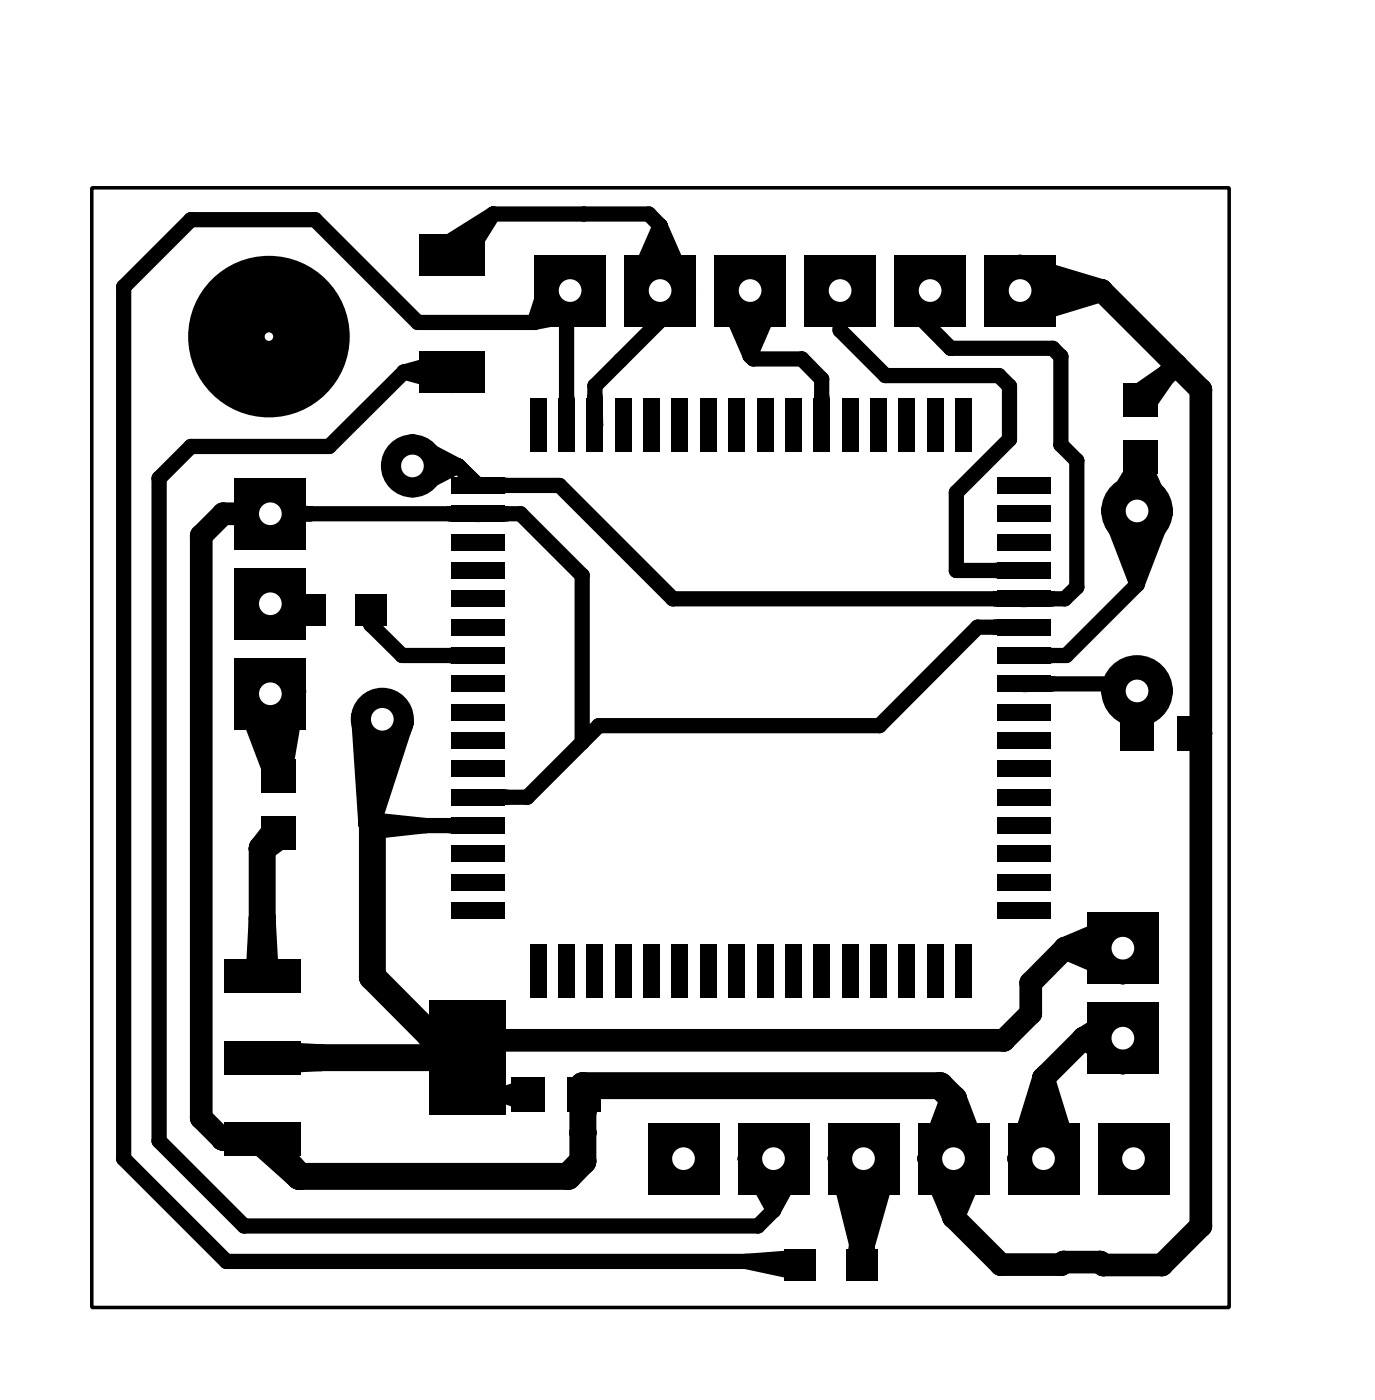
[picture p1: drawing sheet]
<svg xmlns="http://www.w3.org/2000/svg" width="39mm" height="40mm" viewBox="0 0 39 40" stroke-linecap="round" stroke-linejoin="round" font-family="sans-serif">
<g fill="none" stroke="#000" stroke-width=".43">
<path d="M7.5 14.5h7.2l1.7 1.7v4.7M7.5 14.4l1.3 .1-1.3 .1zM7.6 17l.2 .2M7.8 16.2l.9 1-1.2 .6zM7.8 17.2h.9M7.8 17.2l.9-.2v.4zM10.2 17.2h.5l-.2 .4zM10.5 17.6l.8 .9h2.2M10.5 17.2v.4M11.4 10.5l-2.1 2.1h-3.9l-.9 .9v18.7l2.4 2.4h14.5l.4-.4M11.4 10.5h1.4M11.4 10.5l1.4-.4v.8z"/>
<path d="M11.6 13.1h1.3M11.6 12.5l1.3 .6-1.3 .7zM12.7 18.5h.8zM12.9 13.1l.6 .6M13.5 13.7h.8zM13.5 14.5h.1M13.5 14.5h-.8h.8M13.5 14.5h.8h-.8M13.9 6l-1.1 1.2M13.9 6h4.4l.3 .4M13.9 6l-.9 1.5-.2-.3M13.9 6l-1.4 .9 .3 .3"/>
<path d="M15.1 9.1h-3.3l-2.9-2.9h-3.5l-1.9 1.9v24.6l2.9 2.9h16.1l.1 .1M16 11.2v.8zM16.1 8.2v.8l-.1 .1v2.9M16.1 8.2l-1 .9M16.1 8.2l-.5-.6-.5 1.5M16.1 8.2l.5 .6-1.5 .3M16.8 11.2v.8zM18.6 6.4v2.6l-1.8 1.9v1.1M18.6 6.4l.8 1.8h-1.6zM20.4 8.2h1.6l-.8 1.8zM21.2 10l.1 .1h1.3l.6 .6v1.3M21.2 8.2v1.8"/>
<path d="M23.2 11.2v.8zM23.7 8.4l.5 .5M23.7 8.2v1.1l1.3 1.3h3.2l.3 .3v1.5l-1.5 1.5v2.2h1.9M26.2 8.2v.4l-.3 .3 .9 .9h2.9l.2 .3v2.4l.5 .5v3.6l-.4 .3h-11l-3.2-3.2h-2.3M28.1 16.1h.8zM28.1 17.7h.8zM28.9 19.3h3l.2 .2M28.9 17.7h-1.3l-2.8 2.8h-7.9l-2 2h-1.4M28.9 16.9h.1M28.9 18.5h.8zM28.9 19.3h.8zM28.9 16.9h.8h-.8"/>
<path d="M28.9 16.9h-.8h.8M31.3 19.5h1.6l-.8 1.2zM31.3 14.4h1.6l-.8 2.1zM31.9 12.9h.6l-.3 1.4zM32 11.1l1.2-.8-.8 1.2zM32.1 16.5l-2 2h-1.2M32.1 14.4v2.1M32.1 19.5v1.2M32.1 19.5l.2 1.2h-.5zM32.2 12.9v1.4M32.2 14.3l-.1 .1M32.2 12.9l.7 1.6-.8-.1"/>
<path d="M32.2 12.9l-.9 1.5h.8M33.1 10.2l.2 .2-1 .8zM33.2 10.3l-1 1M10.4 23.2v.1h3.1M10.4 23.2l.1 .1M10.5 23.1l1.5 .2-1.5 .2zM10.5 23.2h-.1M12.7 23.3h.8zM13.1 29.9l.1-.1 .1 .1zM13.2 29.9l.1-.1h-.2l1 1.1M13.2 29.8v.1M13.3 29.9l.8 .9-1-.8 .1-.1"/>
<path d="M13.5 22.5h.8zM14.1 30.9h.8M14.1 30.9l.8-.3v.6zM16.2 30.9h.5l-.2 1zM16.5 30.9v1M16.5 31.9l-.1 .1M16.5 30.9l.1 1.1h-.2M16.5 30.9l-.2 1.1h.1M21 32.7h1.6l-.8 1.5zM21 35.6l1.6-.1v.4zM21.8 32.7v1.5M24.3 34.1l.2 1.6h-.4z"/>
<path d="M24.4 32.7l-.1 3M24.4 32.7h-.8l.7 3M24.4 32.7h.8l-.9 3M33.7 20.7h.2M33.7 20.7l.2-.1v.2z"/>
</g>
<g fill="#000">
<path d="M7.5 14.4l1.3 .1-1.3 .1z" fill-rule="evenodd"/>
<path d="M7 19.6l1.3-.1-.5 2.4z" fill-rule="evenodd"/>
<path d="M7.8 16.2l.9 1-1.2 .6z" fill-rule="evenodd"/>
<path d="M7.8 17.2l.9-.2v.4z" fill-rule="evenodd"/>
<path d="M10.2 17.2h.5l-.2 .4z" fill-rule="evenodd"/>
<path d="M11.6 12.5l1.3 .6-1.3 .7z" fill-rule="evenodd"/>
<path d="M11.4 10.5l1.4-.4v.8z" fill-rule="evenodd"/>
<path d="M12.5 6.9l1.4-.9-.9 1.5z" fill-rule="evenodd"/>
<path d="M12.7 18.5h.8z" fill-rule="evenodd"/>
<path d="M12.7 14.5h.8z" fill-rule="evenodd"/>
<path d="M13.5 14.5h.8z" fill-rule="evenodd"/>
<path d="M13.5 13.7h.8z" fill-rule="evenodd"/>
<path d="M12.9 13.1l.6 .6z" fill-rule="evenodd"/>
<path d="M16 11.2v.8z" fill-rule="evenodd"/>
<path d="M15.6 7.6l1 1.2-1.5 .3z" fill-rule="evenodd"/>
<path d="M16.8 11.2v.8z" fill-rule="evenodd"/>
<path d="M18.6 6.4l.8 1.8h-1.6z" fill-rule="evenodd"/>
<path d="M20.4 8.2h1.6l-.8 1.8z" fill-rule="evenodd"/>
<path d="M23.2 11.2v.8z" fill-rule="evenodd"/>
<path d="M28.8 7.5l2.3 .7-2.3 .7z" fill-rule="evenodd"/>
<path d="M28.1 16.1h.8z" fill-rule="evenodd"/>
<path d="M28.9 16.9h.8z" fill-rule="evenodd"/>
<path d="M28.1 16.9h.8z" fill-rule="evenodd"/>
<path d="M28.1 17.7h.8z" fill-rule="evenodd"/>
<path d="M28.9 18.5h.8z" fill-rule="evenodd"/>
<path d="M28.9 19.3h.8z" fill-rule="evenodd"/>
<path d="M31.3 19.5h1.6l-.8 1.2z" fill-rule="evenodd"/>
<path d="M32.2 12.9l.7 1.6-1.6-.1z" fill-rule="evenodd"/>
<path d="M31.3 14.4h1.6l-.8 2.1z" fill-rule="evenodd"/>
<path d="M32 11.1l1.2-.8-.8 1.2z" fill-rule="evenodd"/>
<path d="M31.9 12.9h.6l-.3 1.4z" fill-rule="evenodd"/>
<path d="M33.1 10.2l.2 .2-1 .8z" fill-rule="evenodd"/>
<path d="M7.5 32.1l.9 1.1-1.1-1z" fill-rule="evenodd"/>
<path d="M6.3 32.1l1.1-.1v.3z" fill-rule="evenodd"/>
<path d="M7.4 29.8h1.6l-1.6 .1z" fill-rule="evenodd"/>
<path d="M7.4 25.9l.1 1.6h-.2z" fill-rule="evenodd"/>
<path d="M6.3 32.1h1.1v.1z" fill-rule="evenodd"/>
<path d="M7.8 23.4l.1 .2-.5 .3z" fill-rule="evenodd"/>
<path d="M7.8 20.3l.1 1.6h-.1z" fill-rule="evenodd"/>
<path d="M10.4 23.3l.1-.1v.1z" fill-rule="evenodd"/>
<path d="M10.5 23.1l1.5 .2-1.5 .2z" fill-rule="evenodd"/>
<path d="M10.2 20.2l1.2 .2-1 2.8z" fill-rule="evenodd"/>
<path d="M13.1 29.7l.1 .1h-.2z" fill-rule="evenodd"/>
<path d="M13 29.7l.5-.3-.4 .4z" fill-rule="evenodd"/>
<path d="M13.1 29.8h.1l-.1 .1z" fill-rule="evenodd"/>
<path d="M13 29.9l.1-.1 .1 .1z" fill-rule="evenodd"/>
<path d="M13.1 29.9l.1-.1 .1 .1z" fill-rule="evenodd"/>
<path d="M13.2 29.9h.1l.8 .9-1-.8z" fill-rule="evenodd"/>
<path d="M13.1 29.8h.2l-.1 .1z" fill-rule="evenodd"/>
<path d="M12.7 23.3h.8z" fill-rule="evenodd"/>
<path d="M13.5 22.5h.8z" fill-rule="evenodd"/>
<path d="M14.1 30.9l.8-.3v.6z" fill-rule="evenodd"/>
<path d="M16.5 30.9l.1 1.1h-.3z" fill-rule="evenodd"/>
<path d="M16.2 30.9h.5l-.2 1z" fill-rule="evenodd"/>
<path d="M21 32.7h1.6l-.8 1.5z" fill-rule="evenodd"/>
<path d="M21 35.6l1.6-.1v.4z" fill-rule="evenodd"/>
<path d="M24.3 34.1l.2 1.6h-.4z" fill-rule="evenodd"/>
<path d="M23.6 32.7h1.6l-.9 3z" fill-rule="evenodd"/>
<path d="M26.2 32.7h1.4l-.7 1.6z" fill-rule="evenodd"/>
<path d="M26.9 31l.6 1.7h-1.2z" fill-rule="evenodd"/>
<path d="M26.8 32.7h.2l-.1 1.5z" fill-rule="evenodd"/>
<path d="M29.4 30.4l.7 2.3h-1.4z" fill-rule="evenodd"/>
<path d="M30.6 29.3l1.1-.7v1.4z" fill-rule="evenodd"/>
<path d="M30.1 26.8l1.6-.7v1.4z" fill-rule="evenodd"/>
<path d="M32.1 19.5l.2 1.2h-.5z" fill-rule="evenodd"/>
<path d="M33.7 20.7l.2-.1v.2z" fill-rule="evenodd"/>
<circle cx="3.5" cy="8.1" r=".21"/>
<circle cx="4.5" cy="13.5" r=".21"/>
<circle cx="5.4" cy="12.6" r=".21"/>
<circle cx="5.4" cy="6.2" r=".21"/>
<circle cx="5.7" cy="15.1" r=".32"/>
<circle cx="6.3" cy="14.5" r=".32"/>
<circle cx="7" cy="19.6" r=".38"/>
<circle cx="7.5" cy="14.5" r=".32"/>
<circle cx="7.5" cy="14.6" r=".21"/>
<circle cx="7.5" cy="14.5" r=".21"/>
<circle cx="7.5" cy="14.4" r=".21"/>
<circle cx="7.5" cy="17.8" r=".21"/>
<circle cx="7.6" cy="19.6" r=".38"/>
<circle cx="7.6" cy="17" r=".21"/>
<circle cx="7.8" cy="16.2" r=".21"/>
<circle cx="7.8" cy="17.2" r=".21"/>
<circle cx="7.8" cy="19.8" r=".38"/>
<circle cx="8.1" cy="19.6" r=".38"/>
<circle cx="8.3" cy="19.5" r=".38"/>
<circle cx="8.7" cy="17.4" r=".21"/>
<circle cx="8.7" cy="17.2" r=".21"/>
<circle cx="8.7" cy="17" r=".21"/>
<circle cx="8.8" cy="14.5" r=".21"/>
<circle cx="8.9" cy="6.2" r=".21"/>
<circle cx="9.3" cy="12.6" r=".21"/>
<circle cx="10.2" cy="17.2" r=".21"/>
<circle cx="10.5" cy="17.2" r=".21"/>
<circle cx="10.5" cy="17.6" r=".21"/>
<circle cx="10.7" cy="17.2" r=".21"/>
<circle cx="11.3" cy="18.5" r=".21"/>
<circle cx="11.4" cy="10.5" r=".21"/>
<circle cx="11.6" cy="13.1" r=".21"/>
<circle cx="11.6" cy="13.8" r=".21"/>
<circle cx="11.6" cy="12.5" r=".21"/>
<circle cx="11.8" cy="9.1" r=".21"/>
<circle cx="12.5" cy="6.9" r=".21"/>
<circle cx="12.7" cy="18.5" r=".21"/>
<circle cx="12.7" cy="14.5" r=".21"/>
<circle cx="12.8" cy="10.5" r=".21"/>
<circle cx="12.8" cy="10.9" r=".21"/>
<circle cx="12.8" cy="7.2" r=".21"/>
<circle cx="12.8" cy="10.1" r=".21"/>
<circle cx="12.9" cy="13.1" r=".21"/>
<circle cx="13" cy="7.5" r=".21"/>
<circle cx="13.5" cy="13.7" r=".21"/>
<circle cx="13.5" cy="18.5" r=".21"/>
<circle cx="13.5" cy="14.5" r=".21"/>
<circle cx="13.9" cy="6" r=".21"/>
<circle cx="14.3" cy="14.5" r=".21"/>
<circle cx="14.3" cy="13.7" r=".21"/>
<circle cx="14.7" cy="14.5" r=".21"/>
<circle cx="15.1" cy="9.1" r=".21"/>
<circle cx="15.6" cy="7.6" r=".21"/>
<circle cx="15.8" cy="13.7" r=".21"/>
<circle cx="16" cy="12" r=".21"/>
<circle cx="16" cy="11.2" r=".21"/>
<circle cx="16" cy="9.1" r=".21"/>
<circle cx="16.1" cy="9" r=".21"/>
<circle cx="16.1" cy="8.2" r=".21"/>
<circle cx="16.4" cy="16.2" r=".21"/>
<circle cx="16.5" cy="6" r=".21"/>
<circle cx="16.6" cy="8.8" r=".21"/>
<circle cx="16.8" cy="12" r=".21"/>
<circle cx="16.8" cy="10.9" r=".21"/>
<circle cx="16.8" cy="11.2" r=".21"/>
<circle cx="17.5" cy="10.2" r=".21"/>
<circle cx="17.8" cy="8.2" r=".21"/>
<circle cx="18.3" cy="6" r=".21"/>
<circle cx="18.6" cy="9" r=".21"/>
<circle cx="18.6" cy="6.4" r=".21"/>
<circle cx="18.6" cy="8.2" r=".21"/>
<circle cx="19" cy="16.9" r=".21"/>
<circle cx="19.4" cy="8.2" r=".21"/>
<circle cx="20.4" cy="8.2" r=".21"/>
<circle cx="21.2" cy="8.2" r=".21"/>
<circle cx="21.2" cy="10" r=".21"/>
<circle cx="21.3" cy="10.1" r=".21"/>
<circle cx="22" cy="8.2" r=".21"/>
<circle cx="22.6" cy="10.1" r=".21"/>
<circle cx="23.2" cy="12" r=".21"/>
<circle cx="23.2" cy="10.7" r=".21"/>
<circle cx="23.2" cy="11.2" r=".21"/>
<circle cx="23.7" cy="8.4" r=".21"/>
<circle cx="23.7" cy="9.3" r=".21"/>
<circle cx="24.2" cy="8.9" r=".21"/>
<circle cx="25" cy="10.6" r=".21"/>
<circle cx="25.9" cy="8.9" r=".21"/>
<circle cx="26.3" cy="8.6" r=".21"/>
<circle cx="26.8" cy="9.8" r=".21"/>
<circle cx="27" cy="16.1" r=".21"/>
<circle cx="27" cy="13.9" r=".21"/>
<circle cx="27.6" cy="17.7" r=".21"/>
<circle cx="28.1" cy="16.1" r=".21"/>
<circle cx="28.1" cy="16.9" r=".21"/>
<circle cx="28.1" cy="17.7" r=".21"/>
<circle cx="28.2" cy="10.6" r=".21"/>
<circle cx="28.5" cy="10.9" r=".21"/>
<circle cx="28.5" cy="12.4" r=".21"/>
<circle cx="28.8" cy="8.2" r=".32"/>
<circle cx="28.8" cy="8.9" r=".32"/>
<circle cx="28.8" cy="7.5" r=".32"/>
<circle cx="28.9" cy="16.1" r=".21"/>
<circle cx="28.9" cy="17.7" r=".21"/>
<circle cx="28.9" cy="19.3" r=".21"/>
<circle cx="28.9" cy="16.9" r=".21"/>
<circle cx="28.9" cy="18.5" r=".21"/>
<circle cx="29.7" cy="18.5" r=".21"/>
<circle cx="29.7" cy="19.3" r=".21"/>
<circle cx="29.7" cy="16.9" r=".21"/>
<circle cx="29.7" cy="9.8" r=".21"/>
<circle cx="29.9" cy="12.5" r=".21"/>
<circle cx="29.9" cy="10.1" r=".21"/>
<circle cx="30" cy="16.9" r=".21"/>
<circle cx="30.1" cy="18.5" r=".21"/>
<circle cx="30.4" cy="13" r=".21"/>
<circle cx="30.4" cy="16.6" r=".21"/>
<circle cx="31.1" cy="8.2" r=".32"/>
<circle cx="31.3" cy="14.4" r=".21"/>
<circle cx="31.3" cy="19.5" r=".21"/>
<circle cx="31.9" cy="19.3" r=".21"/>
<circle cx="31.9" cy="12.9" r=".21"/>
<circle cx="32" cy="11.1" r=".21"/>
<circle cx="32.1" cy="19.5" r=".21"/>
<circle cx="32.1" cy="16.5" r=".21"/>
<circle cx="32.1" cy="14.4" r=".21"/>
<circle cx="32.2" cy="14.3" r=".21"/>
<circle cx="32.2" cy="12.9" r=".21"/>
<circle cx="32.2" cy="11.3" r=".21"/>
<circle cx="32.3" cy="11.2" r=".21"/>
<circle cx="32.4" cy="11.5" r=".21"/>
<circle cx="32.5" cy="12.9" r=".21"/>
<circle cx="32.9" cy="14.5" r=".21"/>
<circle cx="32.9" cy="19.5" r=".21"/>
<circle cx="32.9" cy="14.4" r=".21"/>
<circle cx="33.1" cy="10.2" r=".21"/>
<circle cx="33.2" cy="10.3" r=".32"/>
<circle cx="33.2" cy="10.3" r=".21"/>
<circle cx="33.3" cy="10.4" r=".21"/>
<circle cx="33.9" cy="11" r=".32"/>
<circle cx="3.5" cy="32.7" r=".21"/>
<circle cx="4.5" cy="32.2" r=".21"/>
<circle cx="5.7" cy="31.5" r=".32"/>
<circle cx="6.3" cy="32.1" r=".32"/>
<circle cx="6.4" cy="35.6" r=".21"/>
<circle cx="6.9" cy="34.6" r=".21"/>
<circle cx="7.3" cy="27.5" r=".38"/>
<circle cx="7.3" cy="32.2" r=".38"/>
<circle cx="7.4" cy="29.8" r=".38"/>
<circle cx="7.4" cy="23.9" r=".38"/>
<circle cx="7.4" cy="27.5" r=".38"/>
<circle cx="7.4" cy="29.9" r=".38"/>
<circle cx="7.4" cy="25.9" r=".38"/>
<circle cx="7.4" cy="32.1" r=".38"/>
<circle cx="7.4" cy="32" r=".32"/>
<circle cx="7.4" cy="32.1" r=".32"/>
<circle cx="7.4" cy="32.2" r=".32"/>
<circle cx="7.4" cy="32.3" r=".32"/>
<circle cx="7.5" cy="32.1" r=".38"/>
<circle cx="7.5" cy="27.5" r=".38"/>
<circle cx="7.8" cy="21.9" r=".38"/>
<circle cx="7.8" cy="23.4" r=".38"/>
<circle cx="7.8" cy="23.5" r=".38"/>
<circle cx="7.8" cy="20.3" r=".38"/>
<circle cx="7.9" cy="23.6" r=".38"/>
<circle cx="7.9" cy="21.9" r=".38"/>
<circle cx="8.4" cy="33.2" r=".38"/>
<circle cx="9" cy="29.8" r=".38"/>
<circle cx="10.2" cy="20.2" r=".32"/>
<circle cx="10.4" cy="23.3" r=".21"/>
<circle cx="10.4" cy="20.7" r=".32"/>
<circle cx="10.4" cy="23.2" r=".32"/>
<circle cx="10.4" cy="23.2" r=".21"/>
<circle cx="10.5" cy="27.6" r=".38"/>
<circle cx="10.5" cy="23.3" r=".38"/>
<circle cx="10.5" cy="23.1" r=".21"/>
<circle cx="10.5" cy="23.5" r=".21"/>
<circle cx="10.5" cy="23.3" r=".21"/>
<circle cx="10.5" cy="23.2" r=".21"/>
<circle cx="10.8" cy="20.3" r=".89"/>
<circle cx="10.8" cy="20.3" r=".32"/>
<circle cx="11.4" cy="20.4" r=".32"/>
<circle cx="12" cy="23.3" r=".21"/>
<circle cx="12.1" cy="29.2" r=".38"/>
<circle cx="12.7" cy="23.3" r=".21"/>
<circle cx="13" cy="29.7" r=".32"/>
<circle cx="13" cy="29.8" r=".32"/>
<circle cx="13" cy="29.9" r=".32"/>
<circle cx="13.1" cy="29.8" r=".38"/>
<circle cx="13.1" cy="29.8" r=".32"/>
<circle cx="13.1" cy="29.7" r=".32"/>
<circle cx="13.1" cy="29.9" r=".32"/>
<circle cx="13.1" cy="29.9" r=".21"/>
<circle cx="13.1" cy="29.8" r=".21"/>
<circle cx="13.1" cy="30" r=".21"/>
<circle cx="13.2" cy="29.8" r=".32"/>
<circle cx="13.2" cy="29.9" r=".32"/>
<circle cx="13.2" cy="29.8" r=".21"/>
<circle cx="13.2" cy="29.9" r=".21"/>
<circle cx="13.3" cy="29.9" r=".21"/>
<circle cx="13.3" cy="29.8" r=".21"/>
<circle cx="13.5" cy="29.4" r=".32"/>
<circle cx="13.5" cy="23.3" r=".21"/>
<circle cx="13.5" cy="22.5" r=".21"/>
<circle cx="14.1" cy="30.8" r=".21"/>
<circle cx="14.1" cy="30.9" r=".21"/>
<circle cx="14.3" cy="22.5" r=".21"/>
<circle cx="14.9" cy="22.5" r=".21"/>
<circle cx="14.9" cy="30.9" r=".21"/>
<circle cx="14.9" cy="30.6" r=".21"/>
<circle cx="14.9" cy="31.2" r=".21"/>
<circle cx="16" cy="33.2" r=".38"/>
<circle cx="16.2" cy="30.9" r=".21"/>
<circle cx="16.3" cy="32" r=".21"/>
<circle cx="16.4" cy="20.9" r=".21"/>
<circle cx="16.4" cy="30.6" r=".38"/>
<circle cx="16.4" cy="32.8" r=".38"/>
<circle cx="16.4" cy="32" r=".38"/>
<circle cx="16.4" cy="32" r=".21"/>
<circle cx="16.5" cy="31.9" r=".21"/>
<circle cx="16.5" cy="30.9" r=".21"/>
<circle cx="16.6" cy="32" r=".21"/>
<circle cx="16.7" cy="30.9" r=".21"/>
<circle cx="16.9" cy="20.5" r=".21"/>
<circle cx="21" cy="32.7" r=".21"/>
<circle cx="21" cy="35.6" r=".21"/>
<circle cx="21.4" cy="34.6" r=".21"/>
<circle cx="21.8" cy="32.7" r=".21"/>
<circle cx="21.8" cy="34.2" r=".21"/>
<circle cx="22.5" cy="35.6" r=".21"/>
<circle cx="22.6" cy="35.9" r=".21"/>
<circle cx="22.6" cy="35.7" r=".21"/>
<circle cx="22.6" cy="35.5" r=".21"/>
<circle cx="22.6" cy="32.7" r=".21"/>
<circle cx="23.6" cy="32.7" r=".21"/>
<circle cx="24.1" cy="35.7" r=".21"/>
<circle cx="24.3" cy="35.7" r=".21"/>
<circle cx="24.3" cy="32.8" r=".21"/>
<circle cx="24.3" cy="34.2" r=".21"/>
<circle cx="24.4" cy="32.7" r=".21"/>
<circle cx="24.6" cy="35.7" r=".21"/>
<circle cx="24.8" cy="20.5" r=".21"/>
<circle cx="25.2" cy="32.7" r=".21"/>
<circle cx="26.2" cy="32.7" r=".32"/>
<circle cx="26.3" cy="32.7" r=".38"/>
<circle cx="26.5" cy="30.6" r=".38"/>
<circle cx="26.8" cy="32.7" r=".32"/>
<circle cx="26.9" cy="32.7" r=".38"/>
<circle cx="26.9" cy="31" r=".38"/>
<circle cx="26.9" cy="34.3" r=".32"/>
<circle cx="26.9" cy="34.2" r=".32"/>
<circle cx="26.9" cy="32.7" r=".32"/>
<circle cx="27" cy="32.7" r=".32"/>
<circle cx="27.5" cy="32.7" r=".38"/>
<circle cx="27.6" cy="32.7" r=".32"/>
<circle cx="28.2" cy="35.7" r=".32"/>
<circle cx="28.3" cy="29.4" r=".32"/>
<circle cx="28.7" cy="32.7" r=".32"/>
<circle cx="29.1" cy="27.7" r=".32"/>
<circle cx="29.1" cy="28.6" r=".32"/>
<circle cx="29.4" cy="30.4" r=".32"/>
<circle cx="29.4" cy="32.7" r=".32"/>
<circle cx="29.5" cy="30.3" r=".32"/>
<circle cx="29.9" cy="35.7" r=".32"/>
<circle cx="30" cy="35.6" r=".32"/>
<circle cx="30.1" cy="26.8" r=".32"/>
<circle cx="30.1" cy="32.7" r=".32"/>
<circle cx="30.6" cy="29.3" r=".32"/>
<circle cx="31" cy="35.6" r=".32"/>
<circle cx="31.1" cy="35.7" r=".32"/>
<circle cx="31.7" cy="26.1" r=".32"/>
<circle cx="31.7" cy="28.6" r=".32"/>
<circle cx="31.7" cy="30" r=".32"/>
<circle cx="31.7" cy="26.8" r=".32"/>
<circle cx="31.7" cy="27.5" r=".32"/>
<circle cx="31.7" cy="29.3" r=".32"/>
<circle cx="31.8" cy="20.7" r=".21"/>
<circle cx="32.1" cy="20.7" r=".21"/>
<circle cx="32.4" cy="20.7" r=".21"/>
<circle cx="32.8" cy="35.7" r=".32"/>
<circle cx="33.7" cy="20.7" r=".21"/>
<circle cx="33.9" cy="34.6" r=".32"/>
<circle cx="33.9" cy="20.7" r=".32"/>
<circle cx="33.9" cy="20.8" r=".21"/>
<circle cx="33.9" cy="20.7" r=".21"/>
<circle cx="33.9" cy="20.6" r=".21"/>
</g>
<g fill="none" stroke="#000" stroke-width=".64">
<path d="M7.6 14.5h-1.3l-.6 .6v16.4l.6 .6M28.8 8.2h2.3M28.8 7.5l2.3 .7-2.3 .7zM31.1 8.2l2.8 2.8v23.6l-1.1 1.1h-1.7l-.1-.1-2.8 .1-1.3-1.4M6.3 32.1h1.1M6.3 32.1l1.1-.1v.3zM6.3 32.1l1.1 .1M7.4 32.1h-1.1M10.8 20.3l-.4 .4v2.5M10.8 20.3l-.6-.1 .2 3M10.8 20.3l.6 .1-1 2.8M13 29.9l.1-.1 .1 .1z"/>
<path d="M13.1 29.8h.1M13.1 29.8h-.1h.2M13.1 29.8h.1l-.1 .1zM13.2 29.8h-.1l.1 .1M13.5 29.4l-.4 .4M13.5 29.4l-.5 .3 .1 .1M26.2 32.7h1.4l-.7 1.6zM26.8 32.7l.1 1.5 .1-1.5M26.9 32.7v1.6M29.4 30.4v2.3M29.4 30.4l.7 2.3h-1.4zM30.1 26.8h1.6"/>
<path d="M30.1 26.8l-1 .9v.9l-.8 .8h-14.8M30.1 26.8l1.6-.7v1.4zM30.6 29.3h1.1M30.6 29.3l-1.2 1.1M30.6 29.3l1.1-.7v1.4z"/>
</g>
<g fill="none" stroke="#000" stroke-width=".76">
<path d="M7.6 19.6h.5l-.3 .2v2.1M7.6 19.6h-.6l.8 2.3M7.6 19.6l.7-.1-.5 2.4M7.4 23.9v3.6M7.4 29.8h1.6l-1.6 .1zM7.4 29.8h5.7M7.4 32.1l1 1.1M7.4 25.9l.1 1.6h-.2zM7.5 32.1l.9 1.1-1.1-1zM7.8 23.5l-.4 .4M7.8 23.5v-.1l-.4 .5M7.8 23.5l.1 .1-.5 .3"/>
<path d="M7.8 20.3l.1 1.6h-.1zM10.5 23.3v4.3l1.6 1.6 1 .6M26.9 31l-.4-.4h-10.1v2.2l-.4 .4h-7.6M26.9 31v1.7M26.9 31l.6 1.7h-1.2z"/>
</g>
<circle cx="10.8" cy="20.3" r=".32" fill="#fff"/>
<circle cx="11.6" cy="13.2" r=".89" fill="#000"/>
<circle cx="11.6" cy="13.1" r=".32" fill="#fff"/>
<path d="M6.6 18.6h2v2h-2zM8.3 16.8h.9v.9h-.9zM10 16.8h.9v.9h-.9zM11.8 9.9h1.9v1.2h-1.9zM11.8 6.6h1.9v1.2h-1.9zM22.1 35.3h.9v.8h-.9zM23.9 35.3h.9v.8h-.9z" fill="#000"/>
<circle cx="7.6" cy="19.6" r=".32" fill="#fff"/>
<path d="M6.6 16h2v2h-2z" fill="#000"/>
<circle cx="7.6" cy="17" r=".32" fill="#fff"/>
<path d="M6.6 13.5h2v2h-2z" fill="#000"/>
<circle cx="7.6" cy="14.5" r=".32" fill="#fff"/>
<path d="M15.1 7.2h2v2h-2zM7.4 23h.9v1h-.9zM7.4 21.4h.9v1h-.9z" fill="#000"/>
<circle cx="16.1" cy="8.2" r=".32" fill="#fff"/>
<path d="M17.6 7.2h2v2h-2z" fill="#000"/>
<circle cx="18.6" cy="8.2" r=".32" fill="#fff"/>
<path d="M20.2 7.2h2v2h-2z" fill="#000"/>
<circle cx="21.2" cy="8.2" r=".32" fill="#fff"/>
<path d="M22.7 7.2h2v2h-2z" fill="#000"/>
<circle cx="23.7" cy="8.2" r=".32" fill="#fff"/>
<path d="M25.2 7.2h2.1v2h-2.1z" fill="#000"/>
<circle cx="26.2" cy="8.2" r=".32" fill="#fff"/>
<path d="M27.8 7.2h2v2h-2z" fill="#000"/>
<circle cx="28.8" cy="8.2" r=".32" fill="#fff"/>
<path d="M18.3 31.7h2v2h-2z" fill="#000"/>
<circle cx="19.3" cy="32.7" r=".32" fill="#fff"/>
<path d="M20.8 31.7h2v2h-2z" fill="#000"/>
<circle cx="21.8" cy="32.7" r=".32" fill="#fff"/>
<path d="M23.4 31.7h2v2h-2z" fill="#000"/>
<circle cx="24.4" cy="32.7" r=".32" fill="#fff"/>
<path d="M25.9 31.7h2v2h-2z" fill="#000"/>
<circle cx="26.9" cy="32.7" r=".32" fill="#fff"/>
<path d="M28.4 31.7h2.1v2h-2.1z" fill="#000"/>
<circle cx="29.4" cy="32.7" r=".32" fill="#fff"/>
<path d="M31 31.7h2v2h-2z" fill="#000"/>
<circle cx="32" cy="32.7" r=".32" fill="#fff"/>
<path d="M14.4 30.4h1v1h-1zM16 30.4h1v1h-1z" fill="#000"/>
<circle cx="7.6" cy="9.5" r="2.28" fill="#000"/>
<circle cx="7.6" cy="9.5" r=".12" fill="#fff"/>
<circle cx="32.1" cy="19.5" r="1.01" fill="#000"/>
<circle cx="32.1" cy="19.5" r=".32" fill="#fff"/>
<circle cx="32.1" cy="14.4" r="1.01" fill="#000"/>
<circle cx="32.1" cy="14.4" r=".32" fill="#fff"/>
<g fill="#000">
<path d="M12.7 19.9h1.5v.4h-1.5zM12.7 19.1h1.5v.4h-1.5zM12.7 18.3h1.5v.4h-1.5zM12.7 17.5h1.5v.4h-1.5zM12.7 16.7h1.5v.4h-1.5zM12.7 15.9h1.5v.4h-1.5zM12.7 15.1h1.5v.4h-1.5zM12.7 14.3h1.5v.4h-1.5zM12.7 13.5h1.5v.4h-1.5zM15 11.2h.4v1.6h-.4zM15.8 11.2h.4v1.6h-.4zM16.6 11.2h.4v1.6h-.4z"/>
<path d="M17.4 11.2h.4v1.6h-.4zM18.2 11.2h.4v1.6h-.4zM19 11.2h.4v1.6h-.4zM19.8 11.2h.4v1.6h-.4zM20.6 11.2h.4v1.6h-.4zM21.4 11.2h.4v1.6h-.4zM22.2 11.2h.4v1.6h-.4zM23 11.2h.4v1.6h-.4zM23.8 11.2h.4v1.6h-.4zM24.6 11.2h.4v1.6h-.4zM25.4 11.2h.4v1.6h-.4zM26.2 11.2h.4v1.6h-.4z"/>
<path d="M27 11.2h.4v1.6h-.4zM28.1 13.5h1.5v.4h-1.5zM28.1 14.3h1.5v.4h-1.5zM28.1 15.1h1.5v.4h-1.5zM28.1 15.9h1.5v.4h-1.5zM28.1 16.7h1.5v.4h-1.5zM28.1 17.5h1.5v.4h-1.5zM28.1 18.3h1.5v.4h-1.5zM28.1 19.1h1.5v.4h-1.5zM28.1 19.9h1.5v.4h-1.5zM31.7 10.8h1v1h-1zM31.7 12.4h1v1h-1z"/>
<path d="M6.3 31.7h2.2v.9h-2.2zM6.3 29.4h2.2v.9h-2.2zM6.3 27.1h2.2v.9h-2.2zM12.1 28.2h2.2v3.3h-2.2zM12.7 25.5h1.5v.4h-1.5zM12.7 24.7h1.5v.4h-1.5zM12.7 23.9h1.5v.4h-1.5zM12.7 23.1h1.5v.4h-1.5zM12.7 22.3h1.5v.4h-1.5zM12.7 21.5h1.5v.4h-1.5zM12.7 20.7h1.5v.4h-1.5zM15 26.6h.4v1.6h-.4z"/>
<path d="M15.8 26.6h.4v1.6h-.4zM16.6 26.6h.4v1.6h-.4zM17.4 26.6h.4v1.6h-.4zM18.2 26.6h.4v1.6h-.4zM19 26.6h.4v1.6h-.4zM19.8 26.6h.4v1.6h-.4zM20.6 26.6h.4v1.6h-.4zM21.4 26.6h.4v1.6h-.4zM22.2 26.6h.4v1.6h-.4zM23 26.6h.4v1.6h-.4zM23.8 26.6h.4v1.6h-.4zM24.6 26.6h.4v1.6h-.4z"/>
<path d="M25.4 26.6h.4v1.6h-.4zM26.2 26.6h.4v1.6h-.4zM27 26.6h.4v1.6h-.4zM28.1 20.7h1.5v.4h-1.5zM28.1 21.5h1.5v.4h-1.5zM28.1 22.3h1.5v.4h-1.5zM28.1 23.1h1.5v.4h-1.5zM28.1 23.9h1.5v.4h-1.5zM28.1 24.7h1.5v.4h-1.5zM28.1 25.5h1.5v.4h-1.5zM30.7 28.3h2v2h-2zM31.6 20.2h1v1h-1z"/>
<path d="M33.2 20.2h1v1h-1z"/>
</g>
<circle cx="31.7" cy="29.3" r=".32" fill="#fff"/>
<path d="M30.7 25.7h2v2.1h-2z" fill="#000"/>
<circle cx="31.7" cy="26.8" r=".32" fill="#fff"/>
<path d="M2.6 5.3h32.1v31.6h-32.1z" fill="none" stroke="#000" stroke-width=".1"/>
</svg>
